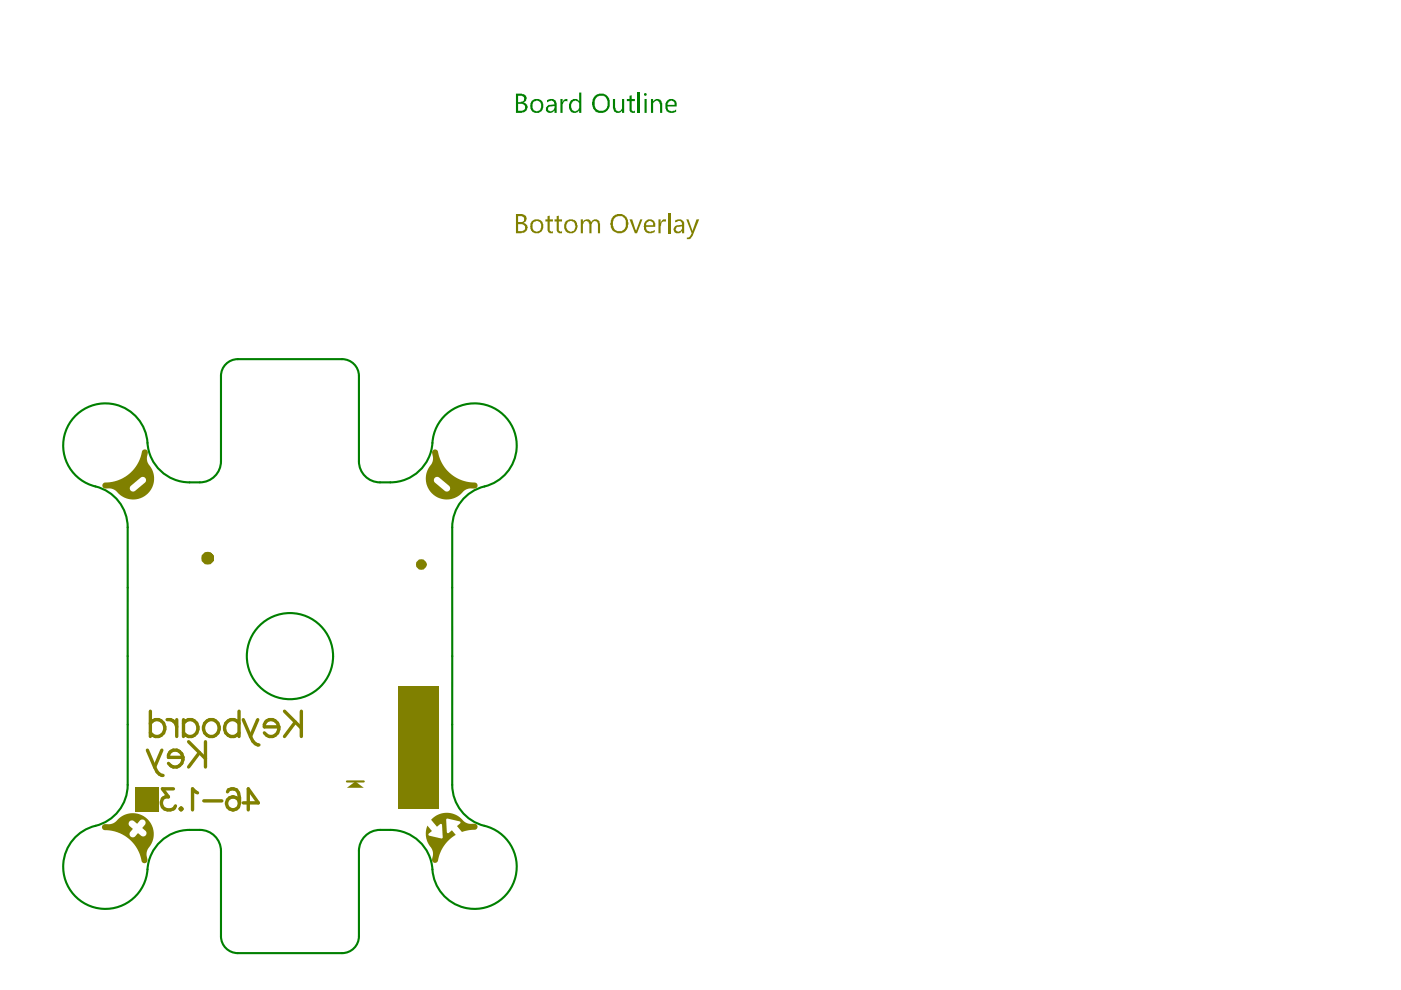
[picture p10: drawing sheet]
<svg xmlns="http://www.w3.org/2000/svg" width="297mm" height="210mm" viewBox="0 0 297 210" stroke-linecap="round" stroke-linejoin="round" font-family="sans-serif">
<path d="M46.9 79.7v18.1M50.4 76.1h22.1M76.1 79.7v18.1M27.1 111.8v54.6M40.2 102.3h2.2M80.6 102.3h2.2M95.9 111.8v54.6M40.2 176h2.2M80.6 176h2.2M46.9 180.4v18.1M76.1 180.4v18.1M50.4 202.1h22.1" fill="none" stroke="#008000" stroke-width=".45"/>
<g fill="#008000">
<path d="M118.8 21h.5v.7l.3-.6 .7-.1v.6a.69 .69 0 0 0-.7 0 .69 .69 0 0 0-.3 .6v1.7h-.5z"/>
<path d="M130 21h.4v1.8l.1 .1a.64 .64 0 0 0 .5 .7 .64 .64 0 0 0 .8-.5l.1-.1v-2h.4v2.9h-.4v-.4a1.05 1.05 0 0 1-1.3 .4 1.05 1.05 0 0 1-.6-1.1z"/>
<path d="M133.5 20.3l.4-.1v.8h.7v.4h-.7v1.6a.46 .46 0 0 0 .2 .5 .46 .46 0 0 0 .5 0v.4a.84 .84 0 0 1-1.1-.8v-1.7h-.6v-.4h.6z"/>
<path d="M135.2 19.6h.4v4.3h-.4z"/>
<path d="M138 21h.5v.6a1.02 1.02 0 0 1 1.2-.6 1.02 1.02 0 0 1 .7 1.1v1.8h-.5v-1.8l-.1-.1a.59 .59 0 0 0-.6-.7l-.4 .1-.3 .5v2h-.5z"/>
<path d="M109.8 20.3v1.4h.6v-.1a.63 .63 0 0 0 .7-.6 .63 .63 0 0 0-.6-.7zM109.8 22v1.5h.7a.75 .75 0 0 0 .8-.8 .75 .75 0 0 0-.9-.7zM109.4 19.9h1.2a1.02 1.02 0 0 1 1 1.3l-.6 .6h.1a.95 .95 0 0 1 .8 .8 .95 .95 0 0 1-.6 1l-.7 .3h-1.2z"/>
<path d="M113 21.7a1.57 1.57 0 0 0 .4 1.8 1.04 1.04 0 0 0 1.1-.2 1.04 1.04 0 0 0 .2-1.2 1 1 0 0 0-1.7-.4zM112.7 21.4a1.44 1.44 0 0 1 1.9-.2 1.44 1.44 0 0 1 .5 1.8v.3a1.43 1.43 0 0 1-1.9 .6 1.43 1.43 0 0 1-.7-1.8z"/>
<path d="M116.2 22.8a.59 .59 0 0 0 .3 .7 .59 .59 0 0 0 .7-.1l.4-.5v-.4l-1.1 .1zM116 21.2h.1a1.14 1.14 0 0 1 1.2-.2 1.14 1.14 0 0 1 .7 1v1.9h-.4v-.4a1.01 1.01 0 0 1-1 .4 1.01 1.01 0 0 1-.8-.6 .97 .97 0 0 1 .9-1.1l.9-.1a.78 .78 0 0 0-.8-.8l-.8 .4z"/>
<path d="M121 21.3h.1a1.12 1.12 0 0 1 1.7 .1v-1.8h.5v4.3h-.5v-.5a1.16 1.16 0 0 1-1.4 .5 1.16 1.16 0 0 1-.8-1.2v-.6zM121.2 21.8l-.1 .8a.87 .87 0 0 0 .7 .9 .87 .87 0 0 0 1-.6v-.3a.99 .99 0 0 0-.3-1.2h-.2a.6 .6 0 0 0-.9 .3z"/>
<path d="M126.3 20.8v.1a2.3 2.3 0 0 0 .2 2.4 1.47 1.47 0 0 0 1.7 0 1.47 1.47 0 0 0 .6-1.6v-.1a1.5 1.5 0 0 0-1-1.3h-.7zM126.1 20.3a1.99 1.99 0 0 1 3.1 .6 2.45 2.45 0 0 1-.7 2.8 1.97 1.97 0 0 1-2.2-.1 1.97 1.97 0 0 1-.8-1.9l.1-.6z"/>
<path d="M136.5 20.1a.32 .32 0 0 1 .6 0 .32 .32 0 0 1-.6 0zM136.7 21h.4v2.9h-.4z"/>
<path d="M141.8 21.6l-.3 .3v.3h1.5a.74 .74 0 0 0-.4-.8 .74 .74 0 0 0-.8 .2zM141.3 21.4a1.18 1.18 0 0 1 1.3-.4 1.18 1.18 0 0 1 .9 1.1v.5h-2v.1a.84 .84 0 0 0 1.2 .8h.3l.4-.2v.4a1.68 1.68 0 0 1-2.1-.2 2.38 2.38 0 0 1 0-2.1z"/>
</g>
<g fill="none" stroke="#008000" stroke-width=".45">
<path d="M50.4 76.1a3.6 3.6 0 0 0-3.5 3.6M72.5 76.1a3.6 3.6 0 0 1 3.6 3.6M46.9 97.8a4.5 4.5 0 0 1-4.5 4.5M76.1 97.8a4.5 4.5 0 0 0 4.5 4.5M40.2 102.3a9.1 9.1 0 0 1-9.1-9.4 8.9 8.9 0 0 0-14.9-4.9 8.9 8.9 0 0 0 4 15.1 8.9 8.9 0 0 1 6.9 8.7M82.8 102.3a8.9 8.9 0 0 0 8.9-8.4 8.9 8.9 0 0 1 8.6-8.4 8.9 8.9 0 0 1 9.2 7.7 8.9 8.9 0 0 1-6.8 9.9 8.9 8.9 0 0 0-6.8 8.7M27.1 166.4a9.2 9.2 0 0 1-7.9 9 8.9 8.9 0 0 0-2.2 15.6 8.9 8.9 0 0 0 14.3-6.7 8.9 8.9 0 0 1 8.9-8.3M42.4 176a4.5 4.5 0 0 1 4.5 4.4M80.6 176a4.5 4.5 0 0 0-4.5 4.4M95.9 166.4a8.9 8.9 0 0 0 6.8 8.7 8.9 8.9 0 0 1 6.8 9.9 8.9 8.9 0 0 1-9.2 7.7 8.9 8.9 0 0 1-8.6-8.4 8.9 8.9 0 0 0-8.9-8.3M46.9 198.5a3.6 3.6 0 0 0 3.5 3.6M76.1 198.5a3.6 3.6 0 0 1-3.6 3.6"/>
<circle cx="61.5" cy="139.1" r="9.1"/>
</g>
<g fill="#808000">
<path d="M73.6 167l1.7-1.3 1.8 1.3z"/>
<path d="M91.6 173.6a4.6 4.6 0 0 1 6.9 .6 2.92 2.92 0 0 0 2.1 .5 .64 .64 0 0 1 .6 .6 .64 .64 0 0 1-.7 .6l-1.3 .1-1.3 .4-1-1.3 .7-.6v-.3l-2.9-.6-.1 .2 .2 2.7 .3 .1 .7-.6 .8 1a8.6 8.6 0 0 0-3.9 5.7 .64 .64 0 0 1-.8 .2 .64 .64 0 0 1-.3-.8 2.86 2.86 0 0 0-.7-3.1 4.4 4.4 0 0 1-.3-3.9l1 1.1-.7 .6v.3l2.7 .7 .2-.1-.1-2.9-.3-.1-.8 .6-1.2-1.5z"/>
<path d="M21.8 174.9l.4-.2a2.94 2.94 0 0 0 3.1-1.3 4.5 4.5 0 0 1 6.2 .5 4.5 4.5 0 0 1-.2 6.2 4.6 4.6 0 0 0-.1 2.5 .64 .64 0 0 1-.7 .4 .64 .64 0 0 1-.5-.6 8.1 8.1 0 0 0-8.1-6.5 .64 .64 0 0 1-.1-1zM27.5 174.1l-.2 .4v.4l.9 .8-.6 .7a.7 .7 0 0 0 .1 1 .7 .7 0 0 0 1-.1l.6-.7 .6 .6a.7 .7 0 0 0 1-.1 .7 .7 0 0 0-.1-1l-.6-.5 .5-.7a.7 .7 0 0 0-.1-1 .7 .7 0 0 0-1 .1l-.5 .7-.9-.7h-.4z"/>
<path d="M91.8 95.5a.64 .64 0 0 1 .7-.2 .64 .64 0 0 1 .4 .6 8.1 8.1 0 0 0 8.1 6.5 .64 .64 0 0 1 .2 .8 .64 .64 0 0 1-.6 .4 2.85 2.85 0 0 0-3 1.3 4.5 4.5 0 0 1-6.2-.5 4.5 4.5 0 0 1 .2-6.2 4.1 4.1 0 0 0 0-2.4zM92.2 101.3l-.2 .4 .1 .5 2.2 1.9a.7 .7 0 0 0 1-.1 .7 .7 0 0 0-.1-1l-2.2-1.8-.4-.1z"/>
<path d="M21.9 102.5l.4-.2a8.1 8.1 0 0 0 7.9-6.8 .64 .64 0 0 1 .8-.1 .64 .64 0 0 1 .3 .7 2.85 2.85 0 0 0 .8 3.1 4.5 4.5 0 0 1-1.6 6.1 4.5 4.5 0 0 1-6-1.3 2.82 2.82 0 0 0-2.2-.4 .64 .64 0 0 1-.5-.4 .64 .64 0 0 1 .1-.7zM27.7 103a.7 .7 0 0 0 0 1 .7 .7 0 0 0 1 .1l2-1.8a.7 .7 0 0 0 .1-.9 .7 .7 0 0 0-1-.1z"/>
</g>
<path d="M73.6 165.7h3.5" fill="none" stroke="#808000" stroke-width=".45"/>
<g fill="#808000">
<path d="M28.7 166.9h5v5.2h-5z" fill-rule="evenodd"/>
<path d="M84.5 145.4h8.6v26h-8.6z" fill-rule="evenodd"/>
</g>
<g fill="none" stroke="#808000" stroke-width=".72">
<path d="M31.2 159.1l1.6 3.5M31.9 153.3a1.76 1.76 0 0 1 2.7-.1 1.76 1.76 0 0 1-.4 2.7 1.58 1.58 0 0 1-2.3-.5M31.9 150.8v5.4M34.3 159.1l-1.5 3.5M35.4 152.6a1.73 1.73 0 0 1 2.1 1.5M36.2 159.3a1.63 1.63 0 0 1 2.6 1.3h-3.1v-.5zM37.5 152.6v3.6M38.9 153.3a1.74 1.74 0 0 1 2.5-.4 1.74 1.74 0 0 1 .3 2.5 1.62 1.62 0 0 1-2.8 0M38.9 152.6v3.6M40 157.3l3.6 3.5M42.3 159.6l-2.3 3M43.4 153.3a1.76 1.76 0 0 1 2.7-.1 1.76 1.76 0 0 1-.4 2.7 1.75 1.75 0 0 1-2.2-.3 1.75 1.75 0 0 1-.1-2.3z"/>
<path d="M43.6 157.3v5.3M50.7 153.3a1.76 1.76 0 0 0-2.8-.1 1.76 1.76 0 0 0 .5 2.7 1.58 1.58 0 0 0 2.3-.5M50.7 150.8v5.4M51.6 152.6l1.5 3.6M53.1 156.2a2.06 2.06 0 0 0 1.8 1.7M54.6 152.6l-1.5 3.6M56.3 153.1a1.61 1.61 0 0 1 1.8-.5 1.61 1.61 0 0 1 1 1.5h-3.1v-.5zM59.1 154.1a1.69 1.69 0 0 1-1 1.9 1.69 1.69 0 0 1-2.1-.6M60.3 150.8l3.6 3.6M62.6 153.1l-2.3 3.1M63.9 150.8v5.4M32.8 162.6a2.06 2.06 0 0 0 1.8 1.8"/>
<path d="M36.8 167.3h-2.4l1.3 1.7a1.39 1.39 0 0 0-1.5 1.2 1.39 1.39 0 0 0 1.3 1.5 1.31 1.31 0 0 0 1.7-.8M38.2 171.5l.2-.2 .2 .2-.2 .2zM38.8 160.6a1.69 1.69 0 0 1-1 1.9 1.69 1.69 0 0 1-2.1-.6M41.9 168.1l-1.1-.8v4.4M43.2 169.8h3.8M48.2 167.9a1.32 1.32 0 0 1 1.9-.4l.5 .6 .2 2.1M51.6 170.2h3.2l-2.2-2.9v4.4"/>
<circle cx="49.4" cy="170.3" r="1.39"/>
</g>
<g fill="#808000">
<path d="M116.1 45.8l.4-.1v.8h.7v.5h-.7v1.6a.46 .46 0 0 0 .2 .4 .46 .46 0 0 0 .5 0v.5h-.7l-.3-.3-.1-2.2h-.5v-.5h.5z"/>
<path d="M118 45.8l.5-.1v.8h.7v.5h-.7v1.6a.46 .46 0 0 0 .2 .4 .46 .46 0 0 0 .5 0v.5h-.7l-.4-.3-.1-2.2h-.4v-.5h.4z"/>
<path d="M123.1 46.5h.5v.5a1.06 1.06 0 0 1 1.8 .1 .58 .58 0 0 1 .7-.6 .94 .94 0 0 1 1.1 .9v2.1h-.4v-1.9a.64 .64 0 0 0-.5-.7 .64 .64 0 0 0-.8 .5l-.1 .1v2h-.4v-1.9a.67 .67 0 0 0-.4-.6 .67 .67 0 0 0-.8 .1l-.2 .4v2h-.5z"/>
<path d="M133.5 46.5h.5l.8 2.5 .9-2.5h.5l-1.1 3h-.5z"/>
<path d="M139.6 46.5h.5v.7l.1-.1a.85 .85 0 0 1 1-.6v.5h-.2a.65 .65 0 0 0-.8 .8l-.1 1.7h-.5z"/>
<path d="M141.7 45.1h.4v4.4h-.4z"/>
<path d="M145.5 46.5h.5l.9 2.5 .8-2.5h.5l-1.4 3.5a.99 .99 0 0 1-1.2 .7v-.4a.4 .4 0 0 0 .4 .1 .4 .4 0 0 0 .3-.4l.4-.5z"/>
<path d="M109.8 45.8v1.3h.6a.63 .63 0 0 0 .7-.6 .63 .63 0 0 0-.6-.7zM109.8 47.5v1.5h.7a.75 .75 0 0 0 .8-.8 .75 .75 0 0 0-.9-.7zM109.4 45.4h1.4a.99 .99 0 0 1 .9 .8 .99 .99 0 0 1-.7 1.1h.1a.95 .95 0 0 1 .8 .8 .95 .95 0 0 1-.6 1l-.2 .2-.6 .2h-1.1z"/>
<path d="M113 47.2a1.57 1.57 0 0 0 .4 1.8 1.04 1.04 0 0 0 1.1-.2 1.04 1.04 0 0 0 .2-1.2 .93 .93 0 0 0-1.6-.4zM112.7 47a1.44 1.44 0 0 1 1.9-.3 1.44 1.44 0 0 1 .5 1.9v.1a1.4 1.4 0 0 1-1.8 .7 1.4 1.4 0 0 1-.8-1.8z"/>
<path d="M120.3 47.2a1.14 1.14 0 0 0-.1 1.4 1.14 1.14 0 0 0 1.3 .4 1.27 1.27 0 0 0-.1-2h-.1a.74 .74 0 0 0-1 .2zM120 46.9a1.58 1.58 0 0 1 2.3 .4 1.55 1.55 0 0 1-1.4 2.2 1.42 1.42 0 0 1-1.3-1.9z"/>
<path d="M130.1 46.5a2.16 2.16 0 0 0 .4 2.3l.1 .1a1.36 1.36 0 0 0 1.5-.1 1.36 1.36 0 0 0 .6-1.4 1.42 1.42 0 0 0-2.1-1.5zM130 45.8h.1a1.93 1.93 0 0 1 2.1-.2 1.93 1.93 0 0 1 1 1.8 2.61 2.61 0 0 1-.9 1.8 1.96 1.96 0 0 1-2.5-.4 2.22 2.22 0 0 1 .2-2.9z"/>
<path d="M137.1 47.2l-.1 .6h1.5a.71 .71 0 0 0-.4-.8 .71 .71 0 0 0-.9 .2zM136.8 47a1.21 1.21 0 0 1 2 .2l.1 .9h-1.9v.1a.84 .84 0 0 0 1.1 .8h.4l.3-.2v.4a1.73 1.73 0 0 1-2-.2 2.39 2.39 0 0 1-.1-1.8z"/>
<path d="M143.4 48.3a.56 .56 0 0 0 .2 .8 .56 .56 0 0 0 .8-.3l.2-.2v-.6l-1 .1zM143.1 46.7a1.14 1.14 0 0 1 1.3-.2 1.14 1.14 0 0 1 .7 1v2h-.5v-.5a.91 .91 0 0 1-1.5 .2 .91 .91 0 0 1 .4-1.4l1.1-.2v-.2a.64 .64 0 0 0-.9-.4l-.6 .2z"/>
</g>
<circle cx="89.3" cy="119.7" r=".45" fill="none" stroke="#808000" stroke-width="1.3"/>
<circle cx="44" cy="118.4" r=".22" fill="none" stroke="#808000" stroke-width="2.2"/>
</svg>
